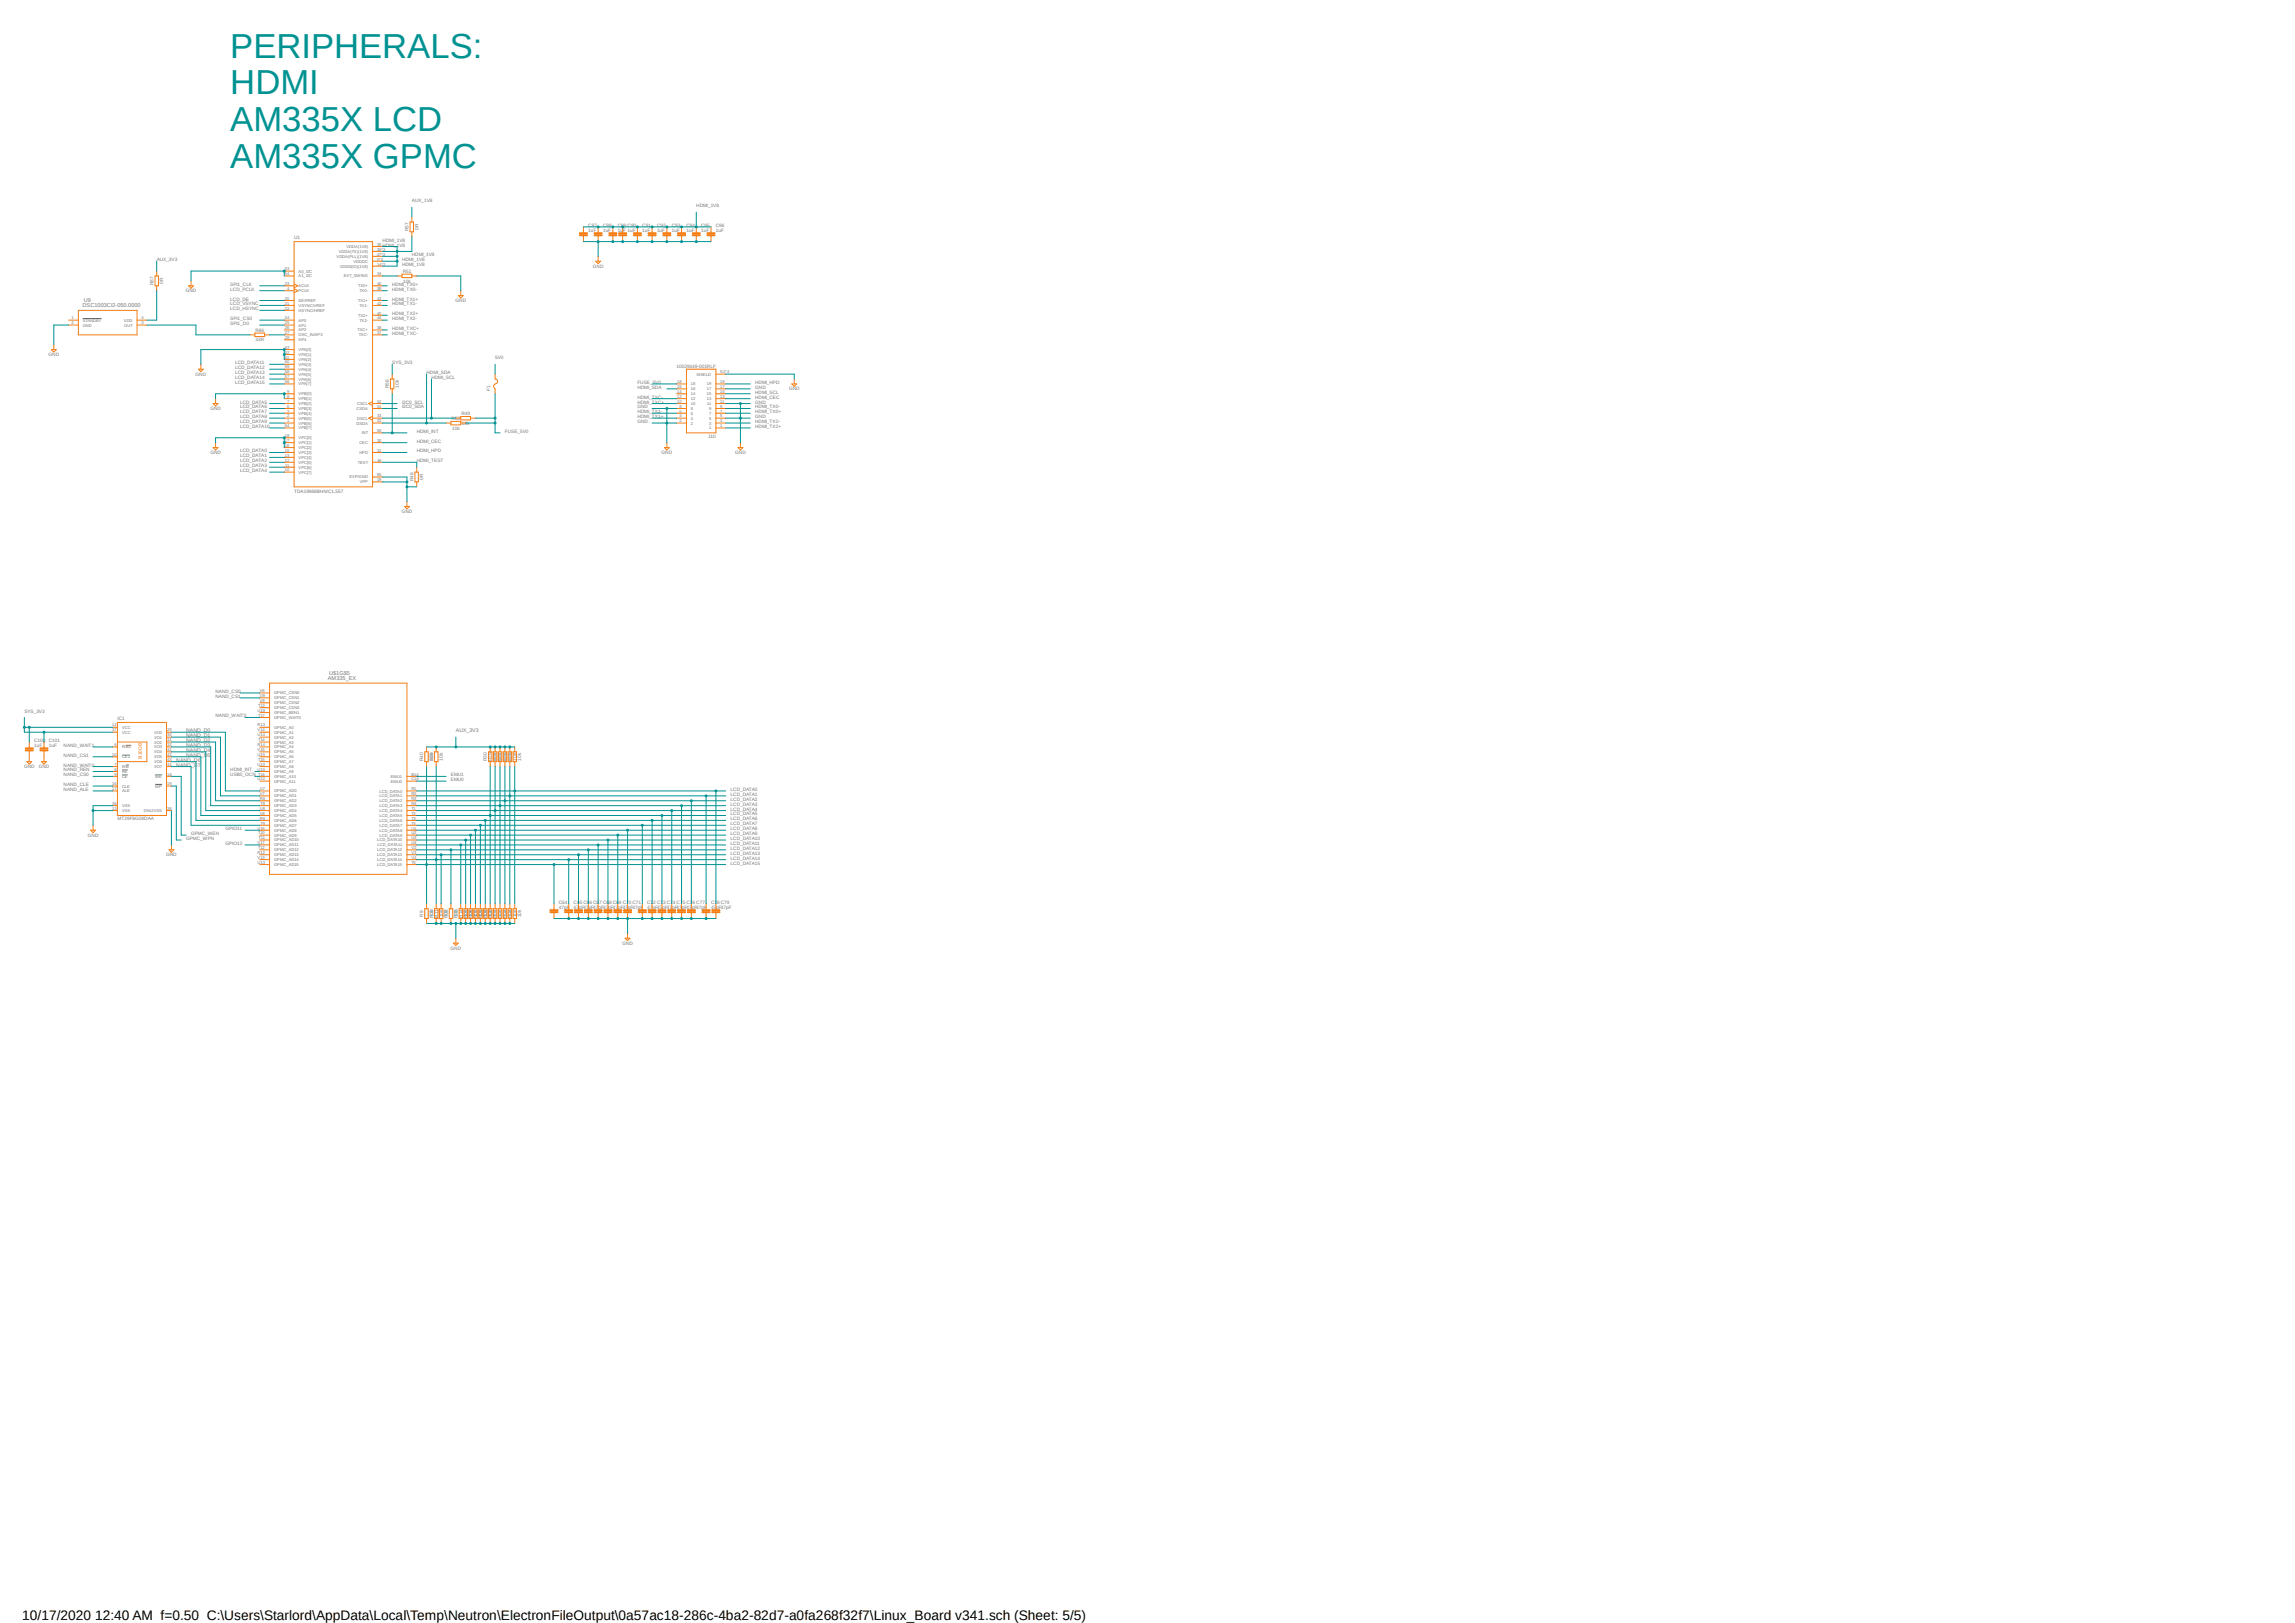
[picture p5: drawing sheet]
<svg xmlns="http://www.w3.org/2000/svg" width="594mm" height="420mm" viewBox="0 0 594 420" stroke-linecap="round" stroke-linejoin="round" font-family="sans-serif">
<defs><g id="words">
<g font-size="9" fill="#009292">
<text x="59.6" y="14.9">PERIPHERALS:</text>
<text x="59.6" y="24.4">HDMI</text>
<text x="59.6" y="34">AM335X LCD</text>
<text x="59.6" y="43.5">AM335X GPMC</text>
</g>
<text font-size="3.6" x="5.8" y="419.3">10/17/2020 12:40 AM f=0.50 C:\Users\Starlord\AppData\Local\Temp\Neutron\ElectronFileOutput\0a57ac18-286c-4ba2-82d7-a0fa268f32f7\Linux_Board v341.sch (Sheet: 5/5)</text>
<g font-size="1.4" fill="#757575">
<text x="21.4" y="79.5">DSC1003CI2-050.0000</text>
<text x="21.7" y="78.3">U9</text>
<text x="84.9" y="176">AM335_EX</text>
<text x="85.2" y="174.8">U$1G$5</text>
<text x="48.2" y="189.5">NAND_D0</text>
<text x="48.2" y="190.8">NAND_D1</text>
<text x="118" y="189.5">AUX_3V3</text>
<text x="45.6" y="197.1">NAND_D6</text>
<text x="48.2" y="192">NAND_D2</text>
<text x="48.2" y="193.3">NAND_D3</text>
<text x="48.2" y="194.6">NAND_D4</text>
<text x="48.2" y="195.8">NAND_D5</text>
<text x="45.6" y="198.4">NAND_D7</text>
</g>
<g font-size="1.2" fill="#757575">
<text x="106.6" y="52.4">AUX_1V8</text>
<text x="180.2" y="53.6">HDMI_1V8</text>
<text x="105.7" y="59.8" transform="rotate(-90 105.7 59.8)">R57</text>
<text x="108.3" y="59.5" transform="rotate(-90 108.3 59.5)">0R</text>
<text x="152.3" y="60">1uF</text>
<text x="152.3" y="58.7">C87</text>
<text x="156.1" y="60">1uF</text>
<text x="156.1" y="58.7">C88</text>
<text x="159.9" y="60">1uF 1uF</text>
<text x="159.9" y="58.7">C89 C90</text>
<text x="166.2" y="60">1uF</text>
<text x="166.2" y="58.7">C91</text>
<text x="170.1" y="60">1uF</text>
<text x="170.1" y="58.7">C92</text>
<text x="173.9" y="60">1uF</text>
<text x="173.9" y="58.7">C93</text>
<text x="177.7" y="60">1uF</text>
<text x="177.7" y="58.7">C94</text>
<text x="181.5" y="60">1uF</text>
<text x="181.5" y="58.7">C95</text>
<text x="185.3" y="60">1uF</text>
<text x="185.3" y="58.7">C96</text>
<text x="76.1" y="61.9">U1</text>
<text x="99" y="62.5">HDMI_1V8</text>
<text x="99" y="63.8">HDMI_1V8</text>
<text x="40.6" y="67.6">AUX_3V3</text>
<text x="104.1" y="68.9">HDMI_1V8</text>
<text x="104.1" y="67.6">HDMI_1V8</text>
<text x="104.2" y="70.6">R51</text>
<text x="106.6" y="66.3">HDMI_1V8</text>
<text x="153.5" y="69.3">GND</text>
<text x="39.7" y="73.8" transform="rotate(-90 39.7 73.8)">R87</text>
<text x="42.2" y="73.4" transform="rotate(-90 42.2 73.4)">0R</text>
<text x="48.1" y="75.6">GND</text>
<text x="59.6" y="77.8">LCD_DE</text>
<text x="59.6" y="75.2">LCD_PCLK</text>
<text x="59.6" y="74">SPI1_CLK</text>
<text x="101.5" y="74">HDMI_TX0+</text>
<text x="101.5" y="75.2">HDMI_TX0-</text>
<text x="101.5" y="77.8">HDMI_TX1+</text>
<text x="104.4" y="73.1">10k</text>
<text x="59.6" y="79">LCD_VSYNC</text>
<text x="59.6" y="80.3">LCD_HSYNC</text>
<text x="59.6" y="82.8">SPI1_CS0</text>
<text x="101.5" y="81.6">HDMI_TX2+</text>
<text x="101.5" y="82.8">HDMI_TX2-</text>
<text x="101.5" y="79">HDMI_TX1-</text>
<text x="117.9" y="78.2">GND</text>
<text x="59.6" y="84.1">SPI1_D0</text>
<text x="66.1" y="85.8">R86</text>
<text x="66.1" y="88.3">33R</text>
<text x="101.5" y="86.7">HDMI_TXC-</text>
<text x="101.5" y="85.4">HDMI_TXC+</text>
<text x="12.6" y="92.2">GND</text>
<text x="60.9" y="94.3">LCD_DATA11</text>
<text x="60.9" y="95.5">LCD_DATA12</text>
<text x="101.5" y="94.3">SYS_3V3</text>
<text x="128.1" y="93">5V0</text>
<text x="175.1" y="95.2">10029449-001RLF</text>
<text x="50.6" y="97.2">GND</text>
<text x="60.9" y="96.8">LCD_DATA13</text>
<text x="60.9" y="98.1">LCD_DATA14</text>
<text x="60.9" y="99.4">LCD_DATA15</text>
<text x="100.7" y="100.5" transform="rotate(-90 100.7 100.5)">R56</text>
<text x="103.2" y="100.3" transform="rotate(-90 103.2 100.3)">10k</text>
<text x="110.4" y="96.8">HDMI_SDA</text>
<text x="111.7" y="98.1">HDMI_SCL</text>
<text x="126.9" y="101.3" transform="rotate(-90 126.9 101.3)">F1</text>
<text x="165" y="99.4">FUSE_5V0</text>
<text x="165" y="100.6">HDMI_SDA</text>
<text x="195.5" y="100.6">GND</text>
<text x="195.5" y="99.4">HDMI_HPD</text>
<text x="195.5" y="101.9">HDMI_SCL</text>
<text x="204.2" y="101">GND</text>
<text x="54.4" y="106.1">GND</text>
<text x="62.1" y="104.4">LCD_DATA5</text>
<text x="62.1" y="105.7">LCD_DATA6</text>
<text x="62.1" y="107">LCD_DATA7</text>
<text x="104.1" y="104.4">I2C0_SCL</text>
<text x="104.1" y="105.7">I2C0_SDA</text>
<text x="119.4" y="107.4">R49</text>
<text x="165" y="105.7">GND</text>
<text x="165" y="103.2">HDMI_TXC-</text>
<text x="165" y="104.4">HDMI_TXC+</text>
<text x="165" y="107">HDMI_TX1-</text>
<text x="195.5" y="104.4">GND</text>
<text x="195.5" y="103.2">HDMI_CEC</text>
<text x="195.5" y="107">HDMI_TX0+</text>
<text x="195.5" y="105.7">HDMI_TX0-</text>
<text x="62.1" y="108.2">LCD_DATA8</text>
<text x="62.1" y="109.5">LCD_DATA9</text>
<text x="62.1" y="110.7">LCD_DATA10</text>
<text x="107.9" y="112">HDMI_INT</text>
<text x="116.9" y="108.7">R50</text>
<text x="117" y="111.2">10k</text>
<text x="119.5" y="109.9">10k</text>
<text x="130.7" y="112">FUSE_5V0</text>
<text x="165" y="109.5">GND</text>
<text x="165" y="108.2">HDMI_TX1+</text>
<text x="183.3" y="113.3">J10</text>
<text x="195.5" y="108.2">GND</text>
<text x="195.5" y="110.7">HDMI_TX2+</text>
<text x="195.5" y="109.5">HDMI_TX2-</text>
<text x="54.4" y="117.5">GND</text>
<text x="62.1" y="117.1">LCD_DATA0</text>
<text x="62.1" y="118.4">LCD_DATA1</text>
<text x="62.1" y="119.6">LCD_DATA2</text>
<text x="107.9" y="117.1">HDMI_HPD</text>
<text x="107.9" y="114.6">HDMI_CEC</text>
<text x="107.9" y="119.6">HDMI_TEST</text>
<text x="171.2" y="117.5">GND</text>
<text x="190.3" y="117.5">GND</text>
<text x="62.1" y="120.9">LCD_DATA3</text>
<text x="62.1" y="122.2">LCD_DATA4</text>
<text x="107" y="124.5" transform="rotate(-90 107 124.5)">R48</text>
<text x="109.6" y="124.2" transform="rotate(-90 109.6 124.2)">0R</text>
<text x="76.1" y="127.5">TDA19988BHN/C1,557</text>
<text x="104" y="132.8">GND</text>
<text x="55.8" y="179.3">NAND_CS0</text>
<text x="6.3" y="184.4">SYS_3V3</text>
<text x="55.8" y="185.7">NAND_WAIT0</text>
<text x="55.8" y="180.6">NAND_CS1</text>
<text x="30.4" y="186.3">IC1</text>
<text x="8.8" y="193.3">1uF</text>
<text x="8.8" y="192">C100</text>
<text x="12.7" y="193.3">1uF</text>
<text x="12.7" y="192">C101</text>
<text x="16.5" y="195.8">NAND_CS1</text>
<text x="16.5" y="193.3">NAND_WAIT1</text>
<text x="109.6" y="196.9" transform="rotate(-90 109.6 196.9)">R40</text>
<text x="112.1" y="196.9" transform="rotate(-90 112.1 196.9)">R39</text>
<text x="112.1" y="196.8" transform="rotate(-90 112.1 196.8)">10k</text>
<text x="114.6" y="196.8" transform="rotate(-90 114.6 196.8)">10k</text>
<text x="126" y="196.9" transform="rotate(-90 126 196.9)">R30</text>
<text x="127.3" y="196.9" transform="rotate(-90 127.3 196.9)">R29</text>
<text x="128.6" y="196.9" transform="rotate(-90 128.6 196.9)">R28</text>
<text x="128.6" y="196.8" transform="rotate(-90 128.6 196.8)">10k</text>
<text x="129.8" y="196.9" transform="rotate(-90 129.8 196.9)">R27</text>
<text x="129.8" y="196.8" transform="rotate(-90 129.8 196.8)">10k</text>
<text x="131.1" y="196.9" transform="rotate(-90 131.1 196.9)">R26</text>
<text x="131.1" y="196.8" transform="rotate(-90 131.1 196.8)">10k</text>
<text x="132.4" y="196.9" transform="rotate(-90 132.4 196.9)">R25</text>
<text x="132.4" y="196.8" transform="rotate(-90 132.4 196.8)">10k</text>
<text x="133.6" y="196.8" transform="rotate(-90 133.6 196.8)">10k</text>
<text x="134.9" y="196.8" transform="rotate(-90 134.9 196.8)">10k</text>
<text x="6.2" y="198.8">GND</text>
<text x="10" y="198.8">GND</text>
<text x="16.5" y="198.4">NAND_WAIT0</text>
<text x="16.5" y="199.6">NAND_REN</text>
<text x="16.5" y="200.9">NAND_CS0</text>
<text x="16.5" y="203.5">NAND_CLE</text>
<text x="59.6" y="199.6">HDMI_INT</text>
<text x="59.6" y="200.9">USB0_OCN</text>
<text x="116.7" y="202.2">EMU0</text>
<text x="116.7" y="200.9">EMU1</text>
<text x="16.5" y="204.7">NAND_ALE</text>
<text x="189.1" y="204.7">LCD_DATA0</text>
<text x="189.1" y="206">LCD_DATA1</text>
<text x="189.1" y="207.2">LCD_DATA2</text>
<text x="189.1" y="208.5">LCD_DATA3</text>
<text x="189.1" y="209.8">LCD_DATA4</text>
<text x="30.4" y="212.3">MT29F8G08DAA</text>
<text x="58.3" y="214.8">GPIO11</text>
<text x="189.1" y="211">LCD_DATA5</text>
<text x="189.1" y="212.3">LCD_DATA6</text>
<text x="189.1" y="213.6">LCD_DATA7</text>
<text x="189.1" y="214.8">LCD_DATA8</text>
<text x="22.7" y="216.5">GND</text>
<text x="43" y="221.6">GND</text>
<text x="48.2" y="217.4">GPMC_WPN</text>
<text x="49.4" y="216.1">GPMC_WEN</text>
<text x="58.3" y="218.7">GPIO12</text>
<text x="189.1" y="216.1">LCD_DATA9</text>
<text x="189.1" y="217.4">LCD_DATA10</text>
<text x="189.1" y="218.7">LCD_DATA11</text>
<text x="189.1" y="219.9">LCD_DATA12</text>
<text x="189.1" y="221.2">LCD_DATA13</text>
<text x="189.1" y="222.5">LCD_DATA14</text>
<text x="189.1" y="223.7">LCD_DATA15</text>
<text x="144.7" y="233.9">C64</text>
<text x="148.5" y="233.9">C65 C66 C67 C68 C69 C70 C71</text>
<text x="167.5" y="233.9">C72 C73 C74 C75 C76 C77</text>
<text x="184" y="233.9">C78 C79</text>
<text x="109.6" y="237.2" transform="rotate(-90 109.6 237.2)">R9</text>
<text x="112.1" y="237.5" transform="rotate(-90 112.1 237.5)">R10</text>
<text x="112.1" y="237.4" transform="rotate(-90 112.1 237.4)">10k</text>
<text x="113.4" y="237.5" transform="rotate(-90 113.4 237.5)">R11</text>
<text x="114.6" y="237.4" transform="rotate(-90 114.6 237.4)">10k</text>
<text x="115.9" y="237.5" transform="rotate(-90 115.9 237.5)">R12</text>
<text x="115.9" y="237.4" transform="rotate(-90 115.9 237.4)">10k</text>
<text x="118.4" y="237.5" transform="rotate(-90 118.4 237.5)">R13</text>
<text x="118.4" y="237.4" transform="rotate(-90 118.4 237.4)">10k</text>
<text x="119.7" y="237.5" transform="rotate(-90 119.7 237.5)">R14</text>
<text x="120.9" y="237.5" transform="rotate(-90 120.9 237.5)">R15</text>
<text x="120.9" y="237.4" transform="rotate(-90 120.9 237.4)">10k</text>
<text x="122.2" y="237.5" transform="rotate(-90 122.2 237.5)">R16</text>
<text x="122.2" y="237.4" transform="rotate(-90 122.2 237.4)">10k</text>
<text x="123.5" y="237.5" transform="rotate(-90 123.5 237.5)">R17</text>
<text x="123.5" y="237.4" transform="rotate(-90 123.5 237.4)">10k</text>
<text x="124.8" y="237.5" transform="rotate(-90 124.8 237.5)">R18</text>
<text x="124.8" y="237.4" transform="rotate(-90 124.8 237.4)">10k</text>
<text x="126" y="237.5" transform="rotate(-90 126 237.5)">R19</text>
<text x="126" y="237.4" transform="rotate(-90 126 237.4)">10k</text>
<text x="127.3" y="237.5" transform="rotate(-90 127.3 237.5)">R20</text>
<text x="127.3" y="237.4" transform="rotate(-90 127.3 237.4)">10k</text>
<text x="128.6" y="237.5" transform="rotate(-90 128.6 237.5)">R21</text>
<text x="128.6" y="237.4" transform="rotate(-90 128.6 237.4)">10k</text>
<text x="129.8" y="237.5" transform="rotate(-90 129.8 237.5)">R22</text>
<text x="129.8" y="237.4" transform="rotate(-90 129.8 237.4)">10k</text>
<text x="131.1" y="237.5" transform="rotate(-90 131.1 237.5)">R23</text>
<text x="131.1" y="237.4" transform="rotate(-90 131.1 237.4)">10k</text>
<text x="132.4" y="237.5" transform="rotate(-90 132.4 237.5)">R24</text>
<text x="132.4" y="237.4" transform="rotate(-90 132.4 237.4)">10k</text>
<text x="133.6" y="237.4" transform="rotate(-90 133.6 237.4)">10k</text>
<text x="134.9" y="237.4" transform="rotate(-90 134.9 237.4)">10k</text>
<text x="144.7" y="235.2">47pF</text>
<text x="148.5" y="235.2">47pF47pF47pF47pF47pF47pF47pF</text>
<text x="167.5" y="235.2">47pF47pF47pF47pF47pF47pF</text>
<text x="184" y="235.2">47pF47pF</text>
<text x="116.6" y="245.7">GND</text>
<text x="161.1" y="244.5">GND</text>
</g>
<text font-size="1.2" fill="#f57c10" x="36.7" y="196.5" transform="rotate(-90 36.7 196.5)">8/16GB</text>
<g font-size="1.1" fill="#757575">
<text x="87.7" y="65.4">VDDA(TX)(1V8)</text>
<text x="89.7" y="64.2">VDDA(1V8)</text>
<text x="97.6" y="63.6">35</text>
<text x="97.6" y="64.9">36*3</text>
<text x="73.7" y="70">53</text>
<text x="73.7" y="71.2">54</text>
<text x="77.3" y="70.5">A0_I2C</text>
<text x="77.3" y="71.8">A1_I2C</text>
<text x="87.1" y="66.7">VDDA(PLL)(1V8)</text>
<text x="87.9" y="69.3">VDDD(IO)(1V8)</text>
<text x="89" y="71.8">EXT_SWING</text>
<text x="91.5" y="68">VDDDC</text>
<text x="97.6" y="67.4">5*2</text>
<text x="97.6" y="68.7">14*2</text>
<text x="97.6" y="71.2">34</text>
<text x="97.6" y="66.2">47*2</text>
<text x="73.7" y="77.6">20</text>
<text x="73.7" y="73.8">23</text>
<text x="74.3" y="75.1">4</text>
<text x="77.3" y="75.6">PCLK</text>
<text x="77.3" y="74.3">ACLK</text>
<text x="92.7" y="74.3">TX0+</text>
<text x="93" y="75.6">TX0-</text>
<text x="97.6" y="75.1">39</text>
<text x="97.6" y="73.8">40</text>
<text x="97.6" y="77.6">43</text>
<text x="18.5" y="82.7">1</text>
<text x="18.5" y="83.9">2</text>
<text x="21.4" y="83.2">STANDBY</text>
<text x="32.1" y="83.2">VDD</text>
<text x="36.7" y="83.9">3</text>
<text x="36.7" y="82.7">4</text>
<text x="73.7" y="78.9">21</text>
<text x="73.7" y="80.1">22</text>
<text x="73.7" y="82.7">24</text>
<text x="73.7" y="83.9">25</text>
<text x="77.3" y="78.1">DE/FREF</text>
<text x="77.3" y="79.4">VSYNC/VREF</text>
<text x="77.3" y="80.7">HSYNC/HREF</text>
<text x="77.3" y="83.2">AP0</text>
<text x="92.7" y="78.1">TX1+</text>
<text x="92.7" y="82">TX2+</text>
<text x="93" y="79.4">TX1-</text>
<text x="93" y="83.2">TX2-</text>
<text x="97.6" y="78.9">42</text>
<text x="97.6" y="82.7">44</text>
<text x="97.6" y="81.4">45</text>
<text x="21.4" y="84.5">GND</text>
<text x="32.2" y="84.5">OUT</text>
<text x="73.7" y="85.2">26</text>
<text x="73.7" y="86.5">27</text>
<text x="73.7" y="87.8">28</text>
<text x="77.3" y="84.5">AP1</text>
<text x="77.3" y="85.8">AP2</text>
<text x="77.3" y="87">OSC_IN/AP3</text>
<text x="77.3" y="88.3">AP4</text>
<text x="92.5" y="85.8">TXC+</text>
<text x="92.8" y="87">TXC-</text>
<text x="97.6" y="86.5">37</text>
<text x="97.6" y="85.2">38</text>
<text x="73.7" y="95.3">59</text>
<text x="73.7" y="94.1">60</text>
<text x="73.7" y="92.8">61</text>
<text x="73.7" y="91.5">62</text>
<text x="73.7" y="90.3">63</text>
<text x="77.3" y="95.9">VPA[4]</text>
<text x="77.3" y="94.7">VPA[3]</text>
<text x="77.3" y="93.4">VPA[2]</text>
<text x="77.3" y="92.1">VPA[1]</text>
<text x="77.3" y="90.8">VPA[0]</text>
<text x="73.7" y="99.1">56</text>
<text x="73.7" y="97.9">57</text>
<text x="73.7" y="96.6">58</text>
<text x="74.3" y="101.7">9</text>
<text x="77.3" y="99.7">VPA[7]</text>
<text x="77.3" y="98.5">VPA[6]</text>
<text x="77.3" y="97.2">VPA[5]</text>
<text x="175.3" y="101.7">14</text>
<text x="175.3" y="100.4">16</text>
<text x="175.3" y="99.1">18</text>
<text x="178.8" y="101">16</text>
<text x="178.8" y="99.7">18</text>
<text x="180.3" y="97.2">SHIELD</text>
<text x="182.9" y="101">17</text>
<text x="182.9" y="99.7">19</text>
<text x="186.4" y="101.7">15</text>
<text x="186.4" y="100.4">17</text>
<text x="186.4" y="99.1">19</text>
<text x="186.4" y="96.6">S1*4</text>
<text x="74.3" y="106.8">3</text>
<text x="74.3" y="105.5">6</text>
<text x="74.3" y="104.2">7</text>
<text x="74.3" y="103">8</text>
<text x="77.3" y="107.4">VPB[4]</text>
<text x="77.3" y="106.1">VPB[3]</text>
<text x="77.3" y="104.8">VPB[2]</text>
<text x="77.3" y="103.5">VPB[1]</text>
<text x="77.3" y="102.3">VPB[0]</text>
<text x="92.3" y="106.1">CSDA</text>
<text x="92.4" y="104.8">CSCL</text>
<text x="97.6" y="105.5">51</text>
<text x="97.6" y="104.2">52</text>
<text x="175.3" y="104.2">10</text>
<text x="175.3" y="103">12</text>
<text x="175.9" y="106.8">6</text>
<text x="175.9" y="105.5">8</text>
<text x="178.8" y="107.4">6</text>
<text x="178.8" y="106.1">8</text>
<text x="178.8" y="104.8">10</text>
<text x="178.8" y="103.5">12</text>
<text x="178.8" y="102.3">14</text>
<text x="182.9" y="103.5">13</text>
<text x="182.9" y="102.3">15</text>
<text x="183" y="104.8">11</text>
<text x="183.5" y="107.4">7</text>
<text x="183.5" y="106.1">9</text>
<text x="186.4" y="106.8">7</text>
<text x="186.4" y="105.5">9</text>
<text x="186.4" y="104.2">11</text>
<text x="186.4" y="103">13</text>
<text x="73.7" y="113.1">18</text>
<text x="73.7" y="110.6">64</text>
<text x="74.3" y="109.3">1</text>
<text x="74.3" y="108">2</text>
<text x="77.3" y="109.9">VPB[6]</text>
<text x="77.3" y="108.6">VPB[5]</text>
<text x="77.3" y="113.7">VPC[0]</text>
<text x="77.3" y="111.1">VPB[7]</text>
<text x="92.3" y="109.9">DSDA</text>
<text x="92.4" y="108.6">DSCL</text>
<text x="93.6" y="112.4">INT</text>
<text x="97.6" y="109.3">32</text>
<text x="97.6" y="108">33</text>
<text x="97.6" y="111.8">50</text>
<text x="175.9" y="109.3">2</text>
<text x="175.9" y="108">4</text>
<text x="178.8" y="109.9">2</text>
<text x="178.8" y="108.6">4</text>
<text x="183.5" y="111.1">1</text>
<text x="183.5" y="109.9">3</text>
<text x="183.5" y="108.6">5</text>
<text x="186.4" y="110.6">1</text>
<text x="186.4" y="109.3">3</text>
<text x="186.4" y="108">5</text>
<text x="73.7" y="119.5">12</text>
<text x="73.7" y="118.2">13</text>
<text x="73.7" y="116.9">15</text>
<text x="73.7" y="115.7">16</text>
<text x="73.7" y="114.4">17</text>
<text x="77.3" y="118.7">VPC[4]</text>
<text x="77.3" y="117.5">VPC[3]</text>
<text x="77.3" y="116.2">VPC[2]</text>
<text x="77.3" y="114.9">VPC[1]</text>
<text x="93" y="114.9">CEC</text>
<text x="93" y="117.5">HPD</text>
<text x="97.6" y="114.4">30</text>
<text x="97.6" y="116.9">31</text>
<text x="97.6" y="119.5">49</text>
<text x="73.7" y="122">10</text>
<text x="73.8" y="120.7">11</text>
<text x="77.3" y="122.6">VPC[7]</text>
<text x="77.3" y="121.3">VPC[6]</text>
<text x="77.3" y="120">VPC[5]</text>
<text x="90.5" y="123.8">EXP/GND</text>
<text x="92.6" y="120">TEST</text>
<text x="93.1" y="125.1">VPP</text>
<text x="97.6" y="124.5">19</text>
<text x="97.6" y="123.3">65</text>
<text x="67.3" y="179.2">V6</text>
<text x="71" y="179.7">GPMC_CSN0</text>
<text x="66.6" y="184.2">U18</text>
<text x="66.8" y="183">T13</text>
<text x="66.8" y="185.5">T17</text>
<text x="67.2" y="180.4">U9</text>
<text x="67.3" y="181.7">V9</text>
<text x="71" y="181">GPMC_CSN1</text>
<text x="71" y="182.2">GPMC_CSN2</text>
<text x="71" y="183.5">GPMC_CSN3</text>
<text x="71" y="184.8">GPMC_BEN1</text>
<text x="29" y="188">12</text>
<text x="29" y="189.3">37</text>
<text x="31.6" y="188.6">VCC</text>
<text x="31.6" y="189.9">VCC</text>
<text x="40" y="189.9">I/O0</text>
<text x="40" y="191.1">I/O1</text>
<text x="43.3" y="189.3">29</text>
<text x="43.3" y="190.5">30</text>
<text x="43.3" y="191.8">31</text>
<text x="66.6" y="188">R13</text>
<text x="66.6" y="190.5">U14</text>
<text x="66.7" y="189.3">V14</text>
<text x="66.8" y="191.8">T14</text>
<text x="71" y="186.1">GPMC_WAIT0</text>
<text x="71" y="188.6">GPMC_A0</text>
<text x="71" y="189.9">GPMC_A1</text>
<text x="71" y="191.1">GPMC_A2</text>
<text x="29" y="195.6">10</text>
<text x="29.6" y="193.1">6</text>
<text x="31.6" y="193.7">R/B2</text>
<text x="31.6" y="196.2">CE2</text>
<text x="40" y="192.4">I/O2</text>
<text x="40" y="193.7">I/O3</text>
<text x="40" y="194.9">I/O4</text>
<text x="40" y="196.2">I/O5</text>
<text x="40" y="197.5">I/O6</text>
<text x="43.3" y="193.1">32</text>
<text x="43.3" y="194.4">41</text>
<text x="43.3" y="195.6">42</text>
<text x="43.3" y="196.9">43</text>
<text x="66.6" y="193.1">R14</text>
<text x="66.6" y="195.6">U15</text>
<text x="66.7" y="194.4">V15</text>
<text x="66.8" y="196.9">T15</text>
<text x="71" y="192.4">GPMC_A3</text>
<text x="71" y="193.7">GPMC_A4</text>
<text x="71" y="194.9">GPMC_A5</text>
<text x="71" y="196.2">GPMC_A6</text>
<text x="71" y="197.5">GPMC_A7</text>
<text x="29" y="203.2">16</text>
<text x="29.6" y="198.2">7</text>
<text x="29.6" y="199.4">8</text>
<text x="29.6" y="200.7">9</text>
<text x="31.6" y="198.8">R/B</text>
<text x="31.6" y="200">RE</text>
<text x="31.6" y="201.3">CE</text>
<text x="31.6" y="203.8">CLE</text>
<text x="40" y="198.8">I/O7</text>
<text x="40.1" y="201.3">WE</text>
<text x="40.1" y="203.8">WP</text>
<text x="43.3" y="200.7">18</text>
<text x="43.3" y="203.2">19</text>
<text x="43.3" y="198.2">44</text>
<text x="66.6" y="198.2">U10</text>
<text x="66.6" y="199.4">U16</text>
<text x="66.6" y="202">U12</text>
<text x="66.8" y="200.7">T16</text>
<text x="71" y="198.8">GPMC_A8</text>
<text x="71" y="200">GPMC_A9</text>
<text x="71" y="201.3">GPMC_A10</text>
<text x="71" y="202.6">GPMC_A11</text>
<text x="101.2" y="201.3">EMU1</text>
<text x="101.2" y="202.6">EMU0</text>
<text x="106.5" y="200.7">B14</text>
<text x="106.5" y="202">C14</text>
<text x="29" y="209.6">13</text>
<text x="29" y="204.5">17</text>
<text x="29" y="208.3">36</text>
<text x="31.6" y="205.1">ALE</text>
<text x="31.6" y="208.9">VSS</text>
<text x="43.3" y="209.6">38</text>
<text x="67.2" y="204.5">U7</text>
<text x="67.2" y="207.1">R8</text>
<text x="67.2" y="209.6">U8</text>
<text x="67.3" y="205.8">V7</text>
<text x="67.4" y="208.3">T8</text>
<text x="71" y="205.1">GPMC_AD0</text>
<text x="71" y="206.3">GPMC_AD1</text>
<text x="71" y="207.6">GPMC_AD2</text>
<text x="71" y="208.9">GPMC_AD3</text>
<text x="98.2" y="205.1">LCD_DATA0</text>
<text x="98.2" y="206.3">LCD_DATA1</text>
<text x="98.2" y="207.6">LCD_DATA2</text>
<text x="98.2" y="208.9">LCD_DATA3</text>
<text x="106.5" y="204.5">R1</text>
<text x="106.5" y="205.8">R2</text>
<text x="106.5" y="207.1">R3</text>
<text x="106.5" y="208.3">R4</text>
<text x="106.5" y="209.6">T1</text>
<text x="31.6" y="210.1">VSS</text>
<text x="37.2" y="210.1">DNU/VSS</text>
<text x="66.7" y="214.7">V16</text>
<text x="66.8" y="215.9">T10</text>
<text x="67.2" y="212.1">R9</text>
<text x="67.3" y="210.9">V8</text>
<text x="67.4" y="213.4">T9</text>
<text x="71" y="210.1">GPMC_AD4</text>
<text x="71" y="211.4">GPMC_AD5</text>
<text x="71" y="212.7">GPMC_AD6</text>
<text x="71" y="214">GPMC_AD7</text>
<text x="71" y="215.2">GPMC_AD8</text>
<text x="98.2" y="210.1">LCD_DATA4</text>
<text x="98.2" y="211.4">LCD_DATA5</text>
<text x="98.2" y="212.7">LCD_DATA6</text>
<text x="98.2" y="214">LCD_DATA7</text>
<text x="98.2" y="215.2">LCD_DATA8</text>
<text x="106.5" y="210.9">T2</text>
<text x="106.5" y="212.1">T3</text>
<text x="106.5" y="213.4">T4</text>
<text x="106.5" y="214.7">U1</text>
<text x="106.5" y="215.9">U2</text>
<text x="66.6" y="221">R12</text>
<text x="66.7" y="218.5">V17</text>
<text x="66.8" y="219.8">T12</text>
<text x="66.9" y="217.2">T11</text>
<text x="71" y="216.5">GPMC_AD9</text>
<text x="71" y="217.8">GPMC_AD10</text>
<text x="71" y="219">GPMC_AD11</text>
<text x="71" y="220.3">GPMC_AD12</text>
<text x="71" y="221.6">GPMC_AD13</text>
<text x="97.6" y="217.8">LCD_DATA10</text>
<text x="97.6" y="220.3">LCD_DATA12</text>
<text x="97.6" y="221.6">LCD_DATA13</text>
<text x="97.7" y="219">LCD_DATA11</text>
<text x="98.2" y="216.5">LCD_DATA9</text>
<text x="106.5" y="217.2">U3</text>
<text x="106.5" y="218.5">U4</text>
<text x="106.5" y="219.8">V2</text>
<text x="106.5" y="221">V3</text>
<text x="66.6" y="223.6">U13</text>
<text x="66.7" y="222.3">V13</text>
<text x="71" y="222.8">GPMC_AD14</text>
<text x="71" y="224.1">GPMC_AD15</text>
<text x="97.6" y="222.8">LCD_DATA14</text>
<text x="97.6" y="224.1">LCD_DATA15</text>
<text x="106.5" y="222.3">V4</text>
<text x="106.5" y="223.6">T5</text>
</g>
</g></defs>
<path d="M5.8 5.8l201.5 240.3M207.3 5.8l-201.5 240.3" fill="none" stroke="#fff" stroke-width=".26"/>
<path d="M21.4 82.4h4.9M31.6 199.2h1.5M31.6 195.4h2.1M32.6 192.9h1.4M32.6 198h.8M31.6 200.5h1.5M40.1 200.5h1.9M40.1 203h1.9" fill="none" stroke="#757575" stroke-width=".26"/>
<g fill="none" stroke="#f57c10" stroke-width=".26">
<path d="M106.1 57.4h.9v2.6h-.9zM106.6 56.2v1.2M106.6 60v1.3M151 58.7v1.5M154.8 58.7v1.5M158.6 58.7v1.5M161.2 58.7v1.5M165 58.7v1.5M168.8 58.7v1.5M172.6 58.7v1.5M176.4 58.7v1.5M180.2 58.7v1.5"/>
<path d="M184 58.7v1.5M40.1 71.4h.9v2.6h-.9zM40.6 70.1v1.3M40.6 74v1.2M48.8 74h1.3l-.7 .6zM49.4 72.7v1.3M73.6 75.2h2.5M73.6 77.8h2.5M73.6 79h2.5M73.6 74h2.5M73.6 71.4h2.5M73.6 70.1h2.5"/>
<path d="M76.1 62.5h20.3v63.5h-20.3zM76.1 74.7l1 .5-1 .5M76.1 73.4l1 .6-1 .5M96.4 75.2h2.6M96.4 67.6h2.6M96.4 68.9h2.6M96.4 77.8h2.6M96.4 79h2.6M96.4 74h2.6M96.4 71.4h2.6M96.4 63.8h2.6M96.4 65.1h2.6"/>
<path d="M96.4 66.3h2.6M102.8 71.4h1.3M104.1 71h2.5v.8h-2.5zM106.6 71.4h1.3M118.6 76.5h1.3l-.6 .6zM119.3 75.2v1.3M150 60.7h2v.3h-2zM150 60.2h2v.3h-2zM150 60.9h2M150 60.4h2M151 61v1.5M153.8 60.7h2v.3h-2z"/>
<path d="M153.8 60.2h2v.3h-2zM153.8 60.9h2M153.8 60.4h2M154.2 67.6h1.2l-.6 .6zM154.8 61v1.5M154.8 66.3v1.3M157.6 60.7h2v.3h-2zM157.6 60.2h2v.3h-2zM157.6 60.9h2M157.6 60.4h2M158.6 61v1.5M160.1 60.7h2.1v.3h-2.1z"/>
<path d="M160.1 60.2h2.1v.3h-2.1zM160.1 60.9h2.1M160.1 60.4h2.1M161.2 61v1.5M164 60.7h2v.3h-2zM164 60.2h2v.3h-2zM164 60.9h2M164 60.4h2M165 61v1.5M167.8 60.7h2v.3h-2zM167.8 60.2h2v.3h-2zM167.8 60.9h2"/>
<path d="M167.8 60.4h2M168.8 61v1.5M171.6 60.9h2M171.6 60.4h2M171.6 60.7h2v.3h-2zM171.6 60.2h2v.3h-2zM172.6 61v1.5M175.4 60.7h2v.3h-2zM175.4 60.2h2v.3h-2zM175.4 60.9h2M175.4 60.4h2M176.4 61v1.5"/>
<path d="M179.2 60.7h2v.3h-2zM179.2 60.2h2v.3h-2zM179.2 60.9h2M179.2 60.4h2M180.2 61v1.5M183 60.7h2v.3h-2zM183 60.2h2v.3h-2zM183 60.9h2M183 60.4h2M184 61v1.5M13.3 90.5h1.3l-.7 .6zM13.9 89.2v1.3"/>
<path d="M17.7 82.8h2.6M17.7 84.1h2.6M20.3 80.3h15.2v6.4h-15.2zM35.5 82.8h2.5M35.5 84.1h2.5M51.4 95.5h1.2l-.6 .7zM52 94.3v1.2M64.7 86.7h1.3M66 86.2h2.5v.9h-2.5zM68.5 86.7h1.3M73.6 80.3h2.5M73.6 82.8h2.5"/>
<path d="M73.6 84.1h2.5M73.6 85.4h2.5M73.6 86.7h2.5M73.6 87.9h2.5M73.6 99.4h2.5M73.6 98.1h2.5M73.6 96.8h2.5M73.6 95.5h2.5M73.6 94.3h2.5M73.6 93h2.5M73.6 91.7h2.5M73.6 90.5h2.5"/>
<path d="M96.4 82.8h2.6M96.4 85.4h2.6M96.4 86.7h2.6M96.4 81.6h2.6M101 98.1h.9v2.5h-.9zM101.5 96.8v1.3M128.1 96.8v1.3a.64 .64 0 0 1 .7 .6 .64 .64 0 0 1-.7 .7 .7 .7 0 0 0-.4 .6 .7 .7 0 0 0 .4 .6v1.3M175.1 99.4h2.6M177.7 95.5h7.6v16.5h-7.6zM185.3 99.4h2.5M185.3 96.8h2.5M204.9 99.4h1.3l-.6 .6z"/>
<path d="M205.6 98.1v1.3M55.2 104.4h1.2l-.6 .7zM55.2 115.8h1.2l-.6 .7zM55.8 103.2v1.2M55.8 114.6v1.2M73.6 109.5h2.5M73.6 108.2h2.5M73.6 106.9h2.5M73.6 105.7h2.5M73.6 104.4h2.5M73.6 103.2h2.5M73.6 101.9h2.5"/>
<path d="M73.6 119.6h2.5M73.6 118.4h2.5M73.6 117.1h2.5M73.6 115.8h2.5M73.6 114.6h2.5M73.6 113.3h2.5M73.6 110.7h2.5M96.4 109.5h2.6M96.4 108.2h2.6M96.4 105.7h2.6M96.4 104.4h2.6M96.4 119.6h2.6"/>
<path d="M96.4 117.1h2.6M96.4 114.6h2.6M96.4 107.7l-1 .5 1 .5M96.4 112h2.6M96.4 103.9l-1 .5 1 .5M101.5 100.6v1.3M115.4 109.5h1.3M116.7 109.1h2.6v.8h-2.6zM118 108.2h1.3M119.3 109.5h1.2M119.3 107.8h2.5v.9h-2.5zM121.8 108.2h1.3"/>
<path d="M172 115.8h1.2l-.6 .7zM172.6 114.6v1.2M175.1 109.5h2.6M175.1 108.2h2.6M175.1 106.9h2.6M175.1 105.7h2.6M175.1 104.4h2.6M175.1 103.2h2.6M175.1 101.9h2.6M175.1 100.6h2.6M185.3 109.5h2.5M185.3 108.2h2.5"/>
<path d="M185.3 106.9h2.5M185.3 105.7h2.5M185.3 104.4h2.5M185.3 103.2h2.5M185.3 101.9h2.5M185.3 110.7h2.5M185.3 100.6h2.5M191 115.8h1.3l-.7 .7zM191.6 114.6v1.2M73.6 122.2h2.5M73.6 120.9h2.5M96.4 124.7h2.6"/>
<path d="M96.4 123.4h2.6M104.7 131.1h1.3l-.7 .6zM105.3 129.8v1.3M107.4 122.2h.9v2.5h-.9zM107.9 120.9v1.3M107.9 124.7v1.3M67.2 179.3h2.6M69.8 176.8h35.5v49.5h-35.5zM6.6 194.1h2v.2h-2zM6.6 193.5h2v.3h-2zM6.6 194.2h2M6.6 193.7h2"/>
<path d="M6.9 197.1h1.3l-.6 .6zM7.6 192v1.5M7.6 194.3v2.8M10.4 194.1h2v.2h-2zM10.4 193.5h2v.3h-2zM10.4 194.2h2M10.4 193.7h2M10.8 197.1h1.2l-.6 .6zM11.4 192v1.5M11.4 194.3v2.8M29.2 188.2h1.2M29.2 189.5h1.2"/>
<path d="M29.2 193.3h1.2M29.2 195.8h1.2M29.2 198.4h1.2M29.2 199.6h1.2M30.4 192h7.6v5.1h-7.6M30.4 186.9h12.7v24.1h-12.7zM43.1 189.5h1.3M43.1 190.8h1.3M43.1 192h1.3M43.1 193.3h1.3M43.1 194.6h1.3M43.1 195.8h1.3"/>
<path d="M43.1 197.1h1.3M43.1 198.4h1.3M67.2 180.6h2.6M67.2 181.9h2.6M67.2 183.1h2.6M67.2 184.4h2.6M67.2 185.7h2.6M67.2 188.2h2.6M67.2 189.5h2.6M67.2 190.8h2.6M67.2 192h2.6M67.2 193.3h2.6"/>
<path d="M67.2 194.6h2.6M67.2 195.8h2.6M67.2 197.1h2.6M67.2 198.4h2.6M67.2 199.6h2.6M109.9 194.6h.9v2.5h-.9zM110.4 193.3v1.3M110.4 197.1v1.3M112.5 194.6h.9v2.5h-.9zM112.9 193.3v1.3M112.9 197.1v1.3M126.4 194.6h.9v2.5h-.9z"/>
<path d="M126.9 193.3v1.3M126.9 197.1v1.3M127.7 194.6h.9v2.5h-.9zM128.1 193.3v1.3M128.1 197.1v1.3M129 194.6h.9v2.5h-.9zM129.4 193.3v1.3M129.4 197.1v1.3M130.3 194.6h.8v2.5h-.8zM130.7 193.3v1.3M130.7 197.1v1.3M131.5 194.6h.9v2.5h-.9z"/>
<path d="M132 193.3v1.3M132 197.1v1.3M132.8 194.6h.9v2.5h-.9zM133.2 193.3v1.3M133.2 197.1v1.3M23.5 214.8h1.2l-.6 .7zM24.1 213.6v1.2M29.2 200.9h1.2M29.2 204.7h1.2M29.2 208.5h1.2M29.2 209.8h1.2M29.2 203.4h1.2"/>
<path d="M43.1 200.9h1.3M43.1 209.8h1.3M43.1 203.4h1.3M43.7 219.9h1.3l-.6 .7zM44.4 218.7v1.2M67.2 200.9h2.6M67.2 202.1h2.6M67.2 204.7h2.6M67.2 206h2.6M67.2 207.2h2.6M67.2 208.5h2.6M67.2 209.8h2.6"/>
<path d="M67.2 211h2.6M67.2 212.3h2.6M67.2 213.6h2.6M67.2 214.8h2.6M67.2 216.1h2.6M67.2 217.4h2.6M67.2 218.7h2.6M67.2 219.9h2.6M105.3 200.9h2.6M105.3 202.1h2.6M105.3 204.7h2.6M105.3 206h2.6"/>
<path d="M105.3 207.2h2.6M105.3 208.5h2.6M105.3 209.8h2.6M105.3 211h2.6M105.3 212.3h2.6M105.3 213.6h2.6M105.3 214.8h2.6M105.3 216.1h2.6M105.3 217.4h2.6M105.3 218.7h2.6M105.3 219.9h2.6M67.2 221.2h2.6"/>
<path d="M67.2 222.5h2.6M67.2 223.7h2.6M105.3 221.2h2.6M105.3 222.5h2.6M105.3 223.7h2.6M109.9 235.2h.9v2.5h-.9zM110.4 233.9v1.3M110.4 237.7v1.3M112.5 235.2h.9v2.5h-.9zM112.9 233.9v1.3M112.9 237.7v1.3M113.7 235.2h.9v2.5h-.9z"/>
<path d="M114.2 233.9v1.3M114.2 237.7v1.3M116.3 235.2h.9v2.5h-.9zM116.7 233.9v1.3M116.7 237.7v1.3M118.8 235.2h.9v2.5h-.9zM119.3 233.9v1.3M119.3 237.7v1.3M120.1 235.2h.9v2.5h-.9zM120.5 233.9v1.3M120.5 237.7v1.3M121.4 235.2h.9v2.5h-.9z"/>
<path d="M121.8 233.9v1.3M121.8 237.7v1.3M122.6 235.2h.9v2.5h-.9zM123.1 233.9v1.3M123.1 237.7v1.3M123.9 235.2h.9v2.5h-.9zM124.3 233.9v1.3M124.3 237.7v1.3M125.2 235.2h.9v2.5h-.9zM125.6 233.9v1.3M125.6 237.7v1.3M126.4 235.2h.9v2.5h-.9z"/>
<path d="M126.9 233.9v1.3M126.9 237.7v1.3M127.7 235.2h.9v2.5h-.9zM128.1 233.9v1.3M128.1 237.7v1.3M129 235.2h.9v2.5h-.9zM129.4 233.9v1.3M129.4 237.7v1.3M130.3 235.2h.8v2.5h-.8zM130.7 233.9v1.3M130.7 237.7v1.3M131.5 235.2h.9v2.5h-.9z"/>
<path d="M132 233.9v1.3M132 237.7v1.3M132.8 235.2h.9v2.5h-.9zM133.2 233.9v1.3M133.2 237.7v1.3M142.4 235.9h2v.3h-2zM142.4 235.4h2v.3h-2zM142.4 236.1h2M142.4 235.5h2M143.4 233.9v1.5M143.4 236.2v1.5M146.2 236.1h2"/>
<path d="M146.2 235.5h2M146.2 235.9h2v.3h-2zM146.2 235.4h2v.3h-2zM147.2 233.9v1.5M147.2 236.2v1.5M148.7 235.9h2v.3h-2zM148.7 235.4h2v.3h-2zM148.7 236.1h2M148.7 235.5h2M149.7 233.9v1.5M149.7 236.2v1.5M151.3 235.9h2v.3h-2z"/>
<path d="M151.3 235.4h2v.3h-2zM151.3 236.1h2M151.3 235.5h2M152.3 233.9v1.5M152.3 236.2v1.5M153.8 235.9h2v.3h-2zM153.8 235.4h2v.3h-2zM153.8 236.1h2M153.8 235.5h2M154.8 233.9v1.5M154.8 236.2v1.5M156.3 235.9h2.1v.3h-2.1z"/>
<path d="M156.3 235.4h2.1v.3h-2.1zM156.3 236.1h2.1M156.3 235.5h2.1M157.4 233.9v1.5M157.4 236.2v1.5M158.9 236.1h2M158.9 235.5h2M158.9 235.9h2v.3h-2zM158.9 235.4h2v.3h-2zM159.9 233.9v1.5M159.9 236.2v1.5M161.4 235.9h2v.3h-2z"/>
<path d="M161.4 235.4h2v.3h-2zM161.4 236.1h2M161.4 235.5h2M162.4 233.9v1.5M162.4 236.2v1.5M165.2 236.1h2.1M165.2 235.5h2.1M165.2 235.9h2.1v.3h-2.1zM165.2 235.4h2.1v.3h-2.1zM166.2 233.9v1.5M166.2 236.2v1.5M167.8 235.9h2v.3h-2z"/>
<path d="M167.8 235.4h2v.3h-2zM167.8 236.1h2M167.8 235.5h2M168.8 233.9v1.5M168.8 236.2v1.5M170.3 235.9h2v.3h-2zM170.3 235.4h2v.3h-2zM170.3 236.1h2M170.3 235.5h2M171.3 233.9v1.5M171.3 236.2v1.5M172.8 235.9h2.1v.3h-2.1z"/>
<path d="M172.8 235.4h2.1v.3h-2.1zM172.8 236.1h2.1M172.8 235.5h2.1M173.9 233.9v1.5M173.9 236.2v1.5M175.4 235.9h2v.3h-2zM175.4 235.4h2v.3h-2zM175.4 236.1h2M175.4 235.5h2M176.4 233.9v1.5M176.4 236.2v1.5M177.9 236.1h2.1"/>
<path d="M177.9 235.5h2.1M177.9 235.9h2.1v.3h-2.1zM177.9 235.4h2.1v.3h-2.1zM178.9 233.9v1.5M178.9 236.2v1.5M181.7 236.1h2.1M181.7 235.5h2.1M181.7 235.9h2.1v.3h-2.1zM181.7 235.4h2.1v.3h-2.1zM182.8 233.9v1.5M182.8 236.2v1.5M184.3 236.1h2"/>
<path d="M184.3 235.5h2M184.3 235.9h2v.3h-2zM184.3 235.4h2v.3h-2zM185.3 233.9v1.5M185.3 236.2v1.5M117.3 244.1h1.3l-.6 .6zM118 242.8v1.3M161.8 242.8h1.3l-.7 .6zM162.4 241.5v1.3"/>
</g>
<path d="M69.8 117.1h3.8M107.9 204.7h79.9M133.2 204.7v29.2" fill="none" stroke="#009292" stroke-width=".26"/>
<circle cx="133.2" cy="204.7" r=".25" fill="#009292"/>
<g fill="none" stroke="#009292" stroke-width=".26">
<path d="M133.2 198.4v6.3M185.3 204.7v29.2"/>
<circle cx="133.2" cy="204.7" r=".25"/>
</g>
<circle cx="185.3" cy="204.7" r=".25" fill="#009292"/>
<g fill="none" stroke="#009292" stroke-width=".26">
<path d="M69.8 118.4h3.8M107.9 206h79.9M132 206v27.9"/>
<circle cx="185.3" cy="204.7" r=".25"/>
</g>
<circle cx="132" cy="206" r=".25" fill="#009292"/>
<g fill="none" stroke="#009292" stroke-width=".26">
<path d="M132 198.4v7.6M182.8 206v27.9"/>
<circle cx="132" cy="206" r=".25"/>
</g>
<circle cx="182.8" cy="206" r=".25" fill="#009292"/>
<g fill="none" stroke="#009292" stroke-width=".26">
<path d="M69.8 119.6h3.8M107.9 207.2h79.9M130.7 207.2v26.7"/>
<circle cx="182.8" cy="206" r=".25"/>
</g>
<circle cx="130.7" cy="207.2" r=".25" fill="#009292"/>
<g fill="none" stroke="#009292" stroke-width=".26">
<path d="M130.7 198.4v8.8M178.9 207.2v26.7"/>
<circle cx="130.7" cy="207.2" r=".25"/>
</g>
<circle cx="178.9" cy="207.2" r=".25" fill="#009292"/>
<g fill="none" stroke="#009292" stroke-width=".26">
<path d="M69.8 120.9h3.8M107.9 208.5h79.9M129.4 208.5v25.4"/>
<circle cx="178.9" cy="207.2" r=".25"/>
</g>
<circle cx="129.4" cy="208.5" r=".25" fill="#009292"/>
<g fill="none" stroke="#009292" stroke-width=".26">
<path d="M129.4 198.4v10.1M176.4 208.5v25.4"/>
<circle cx="129.4" cy="208.5" r=".25"/>
</g>
<circle cx="176.4" cy="208.5" r=".25" fill="#009292"/>
<g fill="none" stroke="#009292" stroke-width=".26">
<path d="M69.8 122.2h3.8M107.9 209.8h79.9M128.1 209.8v24.1"/>
<circle cx="176.4" cy="208.5" r=".25"/>
</g>
<circle cx="128.1" cy="209.8" r=".25" fill="#009292"/>
<g fill="none" stroke="#009292" stroke-width=".26">
<path d="M128.1 198.4v11.4M173.9 209.8v24.1"/>
<circle cx="128.1" cy="209.8" r=".25"/>
</g>
<circle cx="173.9" cy="209.8" r=".25" fill="#009292"/>
<g fill="none" stroke="#009292" stroke-width=".26">
<path d="M69.8 104.4h3.8M107.9 211h79.9M126.9 211v22.9"/>
<circle cx="173.9" cy="209.8" r=".25"/>
</g>
<circle cx="126.9" cy="211" r=".25" fill="#009292"/>
<g fill="none" stroke="#009292" stroke-width=".26">
<path d="M126.9 198.4v12.6M171.3 211v22.9"/>
<circle cx="126.9" cy="211" r=".25"/>
</g>
<circle cx="171.3" cy="211" r=".25" fill="#009292"/>
<g fill="none" stroke="#009292" stroke-width=".26">
<path d="M69.8 105.7h3.8M107.9 212.3h79.9M125.6 212.3v21.6"/>
<circle cx="171.3" cy="211" r=".25"/>
</g>
<circle cx="125.6" cy="212.3" r=".25" fill="#009292"/>
<g fill="none" stroke="#009292" stroke-width=".26">
<path d="M168.8 212.3v21.6"/>
<circle cx="125.6" cy="212.3" r=".25"/>
</g>
<circle cx="168.8" cy="212.3" r=".25" fill="#009292"/>
<g fill="none" stroke="#009292" stroke-width=".26">
<path d="M69.8 106.9h3.8M107.9 213.6h79.9M124.3 213.6v20.3"/>
<circle cx="168.8" cy="212.3" r=".25"/>
</g>
<circle cx="124.3" cy="213.6" r=".25" fill="#009292"/>
<g fill="none" stroke="#009292" stroke-width=".26">
<path d="M166.2 213.6v20.3"/>
<circle cx="124.3" cy="213.6" r=".25"/>
</g>
<circle cx="166.2" cy="213.6" r=".25" fill="#009292"/>
<g fill="none" stroke="#009292" stroke-width=".26">
<path d="M69.8 108.2h3.8M107.9 214.8h79.9M123.1 214.8v19.1"/>
<circle cx="166.2" cy="213.6" r=".25"/>
</g>
<circle cx="123.1" cy="214.8" r=".25" fill="#009292"/>
<g fill="none" stroke="#009292" stroke-width=".26">
<path d="M162.4 214.8v19.1"/>
<circle cx="123.1" cy="214.8" r=".25"/>
</g>
<circle cx="162.4" cy="214.8" r=".25" fill="#009292"/>
<g fill="none" stroke="#009292" stroke-width=".26">
<path d="M69.8 109.5h3.8M107.9 216.1h79.9M121.8 216.1v17.8"/>
<circle cx="162.4" cy="214.8" r=".25"/>
</g>
<circle cx="121.8" cy="216.1" r=".25" fill="#009292"/>
<g fill="none" stroke="#009292" stroke-width=".26">
<path d="M159.9 216.1v17.8"/>
<circle cx="121.8" cy="216.1" r=".25"/>
</g>
<circle cx="159.9" cy="216.1" r=".25" fill="#009292"/>
<g fill="none" stroke="#009292" stroke-width=".26">
<path d="M69.8 110.7h3.8M107.9 217.4h79.9M120.5 217.4v16.5"/>
<circle cx="159.9" cy="216.1" r=".25"/>
</g>
<circle cx="120.5" cy="217.4" r=".25" fill="#009292"/>
<g fill="none" stroke="#009292" stroke-width=".26">
<path d="M157.4 217.4v16.5"/>
<circle cx="120.5" cy="217.4" r=".25"/>
</g>
<circle cx="157.4" cy="217.4" r=".25" fill="#009292"/>
<g fill="none" stroke="#009292" stroke-width=".26">
<path d="M69.8 94.3h3.8M107.9 218.7h79.9M119.3 218.7v15.2"/>
<circle cx="157.4" cy="217.4" r=".25"/>
</g>
<circle cx="119.3" cy="218.7" r=".25" fill="#009292"/>
<g fill="none" stroke="#009292" stroke-width=".26">
<path d="M154.8 218.7v15.2"/>
<circle cx="119.3" cy="218.7" r=".25"/>
</g>
<circle cx="154.8" cy="218.7" r=".25" fill="#009292"/>
<g fill="none" stroke="#009292" stroke-width=".26">
<path d="M107.9 219.9h79.9M116.7 219.9v14"/>
<circle cx="154.8" cy="218.7" r=".25"/>
</g>
<circle cx="116.7" cy="219.9" r=".25" fill="#009292"/>
<g fill="none" stroke="#009292" stroke-width=".26">
<path d="M152.3 219.9v14"/>
<circle cx="116.7" cy="219.9" r=".25"/>
</g>
<circle cx="152.3" cy="219.9" r=".25" fill="#009292"/>
<g fill="none" stroke="#009292" stroke-width=".26">
<path d="M69.8 95.5h3.8M107.9 221.2h79.9M114.2 221.2v12.7"/>
<circle cx="152.3" cy="219.9" r=".25"/>
</g>
<circle cx="114.2" cy="221.2" r=".25" fill="#009292"/>
<g fill="none" stroke="#009292" stroke-width=".26">
<path d="M149.7 221.2v12.7"/>
<circle cx="114.2" cy="221.2" r=".25"/>
</g>
<circle cx="149.7" cy="221.2" r=".25" fill="#009292"/>
<g fill="none" stroke="#009292" stroke-width=".26">
<path d="M69.8 96.8h3.8M107.9 222.5h79.9M112.9 222.5v11.4"/>
<circle cx="149.7" cy="221.2" r=".25"/>
</g>
<circle cx="112.9" cy="222.5" r=".25" fill="#009292"/>
<g fill="none" stroke="#009292" stroke-width=".26">
<path d="M112.9 198.4v24.1M147.2 222.5v11.4"/>
<circle cx="112.9" cy="222.5" r=".25"/>
</g>
<circle cx="147.2" cy="222.5" r=".25" fill="#009292"/>
<g fill="none" stroke="#009292" stroke-width=".26">
<path d="M69.8 98.1h3.8M107.9 223.7h79.9M110.4 223.7v10.2"/>
<circle cx="147.2" cy="222.5" r=".25"/>
</g>
<circle cx="110.4" cy="223.7" r=".25" fill="#009292"/>
<g fill="none" stroke="#009292" stroke-width=".26">
<path d="M110.4 198.4v25.3M143.4 223.7v10.2"/>
<circle cx="110.4" cy="223.7" r=".25"/>
</g>
<circle cx="143.4" cy="223.7" r=".25" fill="#009292"/>
<g fill="none" stroke="#009292" stroke-width=".26">
<path d="M69.8 99.4h3.8M44.4 189.5h13.9v15.2h8.9M44.4 190.8h12.7v15.2h10.1M44.4 192h11.4v15.2h11.4M44.4 193.3h10.1v15.2h12.7M44.4 194.6h8.9v15.2h13.9M44.4 195.8h7.6v15.2h15.2M44.4 197.1h6.3v15.2h16.5M44.4 198.4h5v15.2h17.8M110.4 193.3h22.8"/>
<circle cx="143.4" cy="223.7" r=".25"/>
</g>
<circle cx="132" cy="193.3" r=".25" fill="#009292"/>
<circle cx="132" cy="193.3" r=".25" fill="none" stroke="#009292" stroke-width=".26"/>
<circle cx="130.7" cy="193.3" r=".25" fill="#009292"/>
<circle cx="130.7" cy="193.3" r=".25" fill="none" stroke="#009292" stroke-width=".26"/>
<circle cx="129.4" cy="193.3" r=".25" fill="#009292"/>
<circle cx="129.4" cy="193.3" r=".25" fill="none" stroke="#009292" stroke-width=".26"/>
<circle cx="128.1" cy="193.3" r=".25" fill="#009292"/>
<circle cx="128.1" cy="193.3" r=".25" fill="none" stroke="#009292" stroke-width=".26"/>
<circle cx="126.9" cy="193.3" r=".25" fill="#009292"/>
<circle cx="126.9" cy="193.3" r=".25" fill="none" stroke="#009292" stroke-width=".26"/>
<circle cx="112.9" cy="193.3" r=".25" fill="#009292"/>
<g fill="none" stroke="#009292" stroke-width=".26">
<path d="M118 190.8v2.5"/>
<circle cx="112.9" cy="193.3" r=".25"/>
</g>
<circle cx="118" cy="193.3" r=".25" fill="#009292"/>
<g fill="none" stroke="#009292" stroke-width=".26">
<path d="M40.6 67.6v2.5M110.4 239h3.8"/>
<circle cx="118" cy="193.3" r=".25"/>
</g>
<circle cx="112.9" cy="239" r=".25" fill="#009292"/>
<g fill="none" stroke="#009292" stroke-width=".26">
<path d="M114.2 239h2.5"/>
<circle cx="112.9" cy="239" r=".25"/>
</g>
<circle cx="114.2" cy="239" r=".25" fill="#009292"/>
<g fill="none" stroke="#009292" stroke-width=".26">
<path d="M116.7 239h1.3"/>
<circle cx="114.2" cy="239" r=".25"/>
</g>
<circle cx="116.7" cy="239" r=".25" fill="#009292"/>
<g fill="none" stroke="#009292" stroke-width=".26">
<path d="M118 239h2.5"/>
<circle cx="116.7" cy="239" r=".25"/>
</g>
<circle cx="119.3" cy="239" r=".25" fill="#009292"/>
<g fill="none" stroke="#009292" stroke-width=".26">
<path d="M120.5 239h1.3"/>
<circle cx="119.3" cy="239" r=".25"/>
</g>
<circle cx="120.5" cy="239" r=".25" fill="#009292"/>
<g fill="none" stroke="#009292" stroke-width=".26">
<path d="M121.8 239h1.3"/>
<circle cx="120.5" cy="239" r=".25"/>
</g>
<circle cx="121.8" cy="239" r=".25" fill="#009292"/>
<g fill="none" stroke="#009292" stroke-width=".26">
<path d="M123.1 239h1.2"/>
<circle cx="121.8" cy="239" r=".25"/>
</g>
<circle cx="123.1" cy="239" r=".25" fill="#009292"/>
<g fill="none" stroke="#009292" stroke-width=".26">
<path d="M124.3 239h1.3"/>
<circle cx="123.1" cy="239" r=".25"/>
</g>
<circle cx="124.3" cy="239" r=".25" fill="#009292"/>
<g fill="none" stroke="#009292" stroke-width=".26">
<path d="M125.6 239h1.3"/>
<circle cx="124.3" cy="239" r=".25"/>
</g>
<circle cx="125.6" cy="239" r=".25" fill="#009292"/>
<g fill="none" stroke="#009292" stroke-width=".26">
<path d="M126.9 239h1.2"/>
<circle cx="125.6" cy="239" r=".25"/>
</g>
<circle cx="126.9" cy="239" r=".25" fill="#009292"/>
<g fill="none" stroke="#009292" stroke-width=".26">
<path d="M128.1 239h1.3"/>
<circle cx="126.9" cy="239" r=".25"/>
</g>
<circle cx="128.1" cy="239" r=".25" fill="#009292"/>
<g fill="none" stroke="#009292" stroke-width=".26">
<path d="M129.4 239h1.3"/>
<circle cx="128.1" cy="239" r=".25"/>
</g>
<circle cx="129.4" cy="239" r=".25" fill="#009292"/>
<g fill="none" stroke="#009292" stroke-width=".26">
<path d="M130.7 239h1.3"/>
<circle cx="129.4" cy="239" r=".25"/>
</g>
<circle cx="130.7" cy="239" r=".25" fill="#009292"/>
<g fill="none" stroke="#009292" stroke-width=".26">
<path d="M132 239h1.2"/>
<circle cx="130.7" cy="239" r=".25"/>
</g>
<circle cx="132" cy="239" r=".25" fill="#009292"/>
<g fill="none" stroke="#009292" stroke-width=".26">
<path d="M118 239v3.8"/>
<circle cx="132" cy="239" r=".25"/>
</g>
<circle cx="118" cy="239" r=".25" fill="#009292"/>
<g fill="none" stroke="#009292" stroke-width=".26">
<path d="M99 123.4h6.3v2.6M99 124.7h6.3"/>
<circle cx="118" cy="239" r=".25"/>
</g>
<circle cx="105.3" cy="124.7" r=".25" fill="#009292"/>
<g fill="none" stroke="#009292" stroke-width=".26">
<path d="M107.9 126h-2.6v3.8"/>
<circle cx="105.3" cy="124.7" r=".25"/>
</g>
<circle cx="105.3" cy="126" r=".25" fill="#009292"/>
<g fill="none" stroke="#009292" stroke-width=".26">
<path d="M107.9 71.4h11.4v3.8M143.4 237.7h6.3"/>
<circle cx="105.3" cy="126" r=".25"/>
</g>
<circle cx="147.2" cy="237.7" r=".25" fill="#009292"/>
<g fill="none" stroke="#009292" stroke-width=".26">
<path d="M149.7 237.7h2.6"/>
<circle cx="147.2" cy="237.7" r=".25"/>
</g>
<circle cx="149.7" cy="237.7" r=".25" fill="#009292"/>
<g fill="none" stroke="#009292" stroke-width=".26">
<path d="M152.3 237.7h2.5"/>
<circle cx="149.7" cy="237.7" r=".25"/>
</g>
<circle cx="152.3" cy="237.7" r=".25" fill="#009292"/>
<g fill="none" stroke="#009292" stroke-width=".26">
<path d="M154.8 237.7h2.6"/>
<circle cx="152.3" cy="237.7" r=".25"/>
</g>
<circle cx="154.8" cy="237.7" r=".25" fill="#009292"/>
<g fill="none" stroke="#009292" stroke-width=".26">
<path d="M157.4 237.7h2.5"/>
<circle cx="154.8" cy="237.7" r=".25"/>
</g>
<circle cx="157.4" cy="237.7" r=".25" fill="#009292"/>
<g fill="none" stroke="#009292" stroke-width=".26">
<path d="M159.9 237.7h2.5"/>
<circle cx="157.4" cy="237.7" r=".25"/>
</g>
<circle cx="159.9" cy="237.7" r=".25" fill="#009292"/>
<g fill="none" stroke="#009292" stroke-width=".26">
<path d="M162.4 237.7h3.8"/>
<circle cx="159.9" cy="237.7" r=".25"/>
</g>
<circle cx="162.4" cy="237.7" r=".25" fill="#009292"/>
<g fill="none" stroke="#009292" stroke-width=".26">
<path d="M166.2 237.7h2.6"/>
<circle cx="162.4" cy="237.7" r=".25"/>
</g>
<circle cx="166.2" cy="237.7" r=".25" fill="#009292"/>
<g fill="none" stroke="#009292" stroke-width=".26">
<path d="M168.8 237.7h2.5"/>
<circle cx="166.2" cy="237.7" r=".25"/>
</g>
<circle cx="168.8" cy="237.7" r=".25" fill="#009292"/>
<g fill="none" stroke="#009292" stroke-width=".26">
<path d="M171.3 237.7h2.6"/>
<circle cx="168.8" cy="237.7" r=".25"/>
</g>
<circle cx="171.3" cy="237.7" r=".25" fill="#009292"/>
<g fill="none" stroke="#009292" stroke-width=".26">
<path d="M173.9 237.7h2.5"/>
<circle cx="171.3" cy="237.7" r=".25"/>
</g>
<circle cx="173.9" cy="237.7" r=".25" fill="#009292"/>
<g fill="none" stroke="#009292" stroke-width=".26">
<path d="M176.4 237.7h2.5"/>
<circle cx="173.9" cy="237.7" r=".25"/>
</g>
<circle cx="176.4" cy="237.7" r=".25" fill="#009292"/>
<g fill="none" stroke="#009292" stroke-width=".26">
<path d="M178.9 237.7h3.9"/>
<circle cx="176.4" cy="237.7" r=".25"/>
</g>
<circle cx="178.9" cy="237.7" r=".25" fill="#009292"/>
<g fill="none" stroke="#009292" stroke-width=".26">
<path d="M182.8 237.7h2.5"/>
<circle cx="178.9" cy="237.7" r=".25"/>
</g>
<circle cx="182.8" cy="237.7" r=".25" fill="#009292"/>
<g fill="none" stroke="#009292" stroke-width=".26">
<path d="M73.6 71.4v-1.3h-24.2v2.6M162.4 237.7v3.8"/>
<circle cx="182.8" cy="237.7" r=".25"/>
</g>
<circle cx="73.6" cy="70.1" r=".25" fill="#009292"/>
<g fill="none" stroke="#009292" stroke-width=".26">
<path d="M73.6 90.5v2.5"/>
<circle cx="73.6" cy="70.1" r=".25"/>
</g>
<circle cx="73.6" cy="91.7" r=".25" fill="#009292"/>
<g fill="none" stroke="#009292" stroke-width=".26">
<path d="M73.6 90.5h-21.6v3.8"/>
<circle cx="73.6" cy="91.7" r=".25"/>
</g>
<circle cx="73.6" cy="90.5" r=".25" fill="#009292"/>
<g fill="none" stroke="#009292" stroke-width=".26">
<path d="M55.8 101.9h17.8v1.3"/>
<circle cx="73.6" cy="90.5" r=".25"/>
</g>
<circle cx="73.6" cy="101.9" r=".25" fill="#009292"/>
<g fill="none" stroke="#009292" stroke-width=".26">
<path d="M55.8 101.9v1.3M73.6 113.3v2.5"/>
<circle cx="73.6" cy="101.9" r=".25"/>
</g>
<circle cx="73.6" cy="114.6" r=".25" fill="#009292"/>
<g fill="none" stroke="#009292" stroke-width=".26">
<path d="M55.8 113.3h17.8"/>
<circle cx="73.6" cy="114.6" r=".25"/>
</g>
<circle cx="73.6" cy="113.3" r=".25" fill="#009292"/>
<g fill="none" stroke="#009292" stroke-width=".26">
<path d="M151 62.5h7.6M55.8 113.3v1.3"/>
<circle cx="73.6" cy="113.3" r=".25"/>
</g>
<circle cx="154.8" cy="62.5" r=".25" fill="#009292"/>
<g fill="none" stroke="#009292" stroke-width=".26">
<path d="M158.6 62.5h2.6"/>
<circle cx="154.8" cy="62.5" r=".25"/>
</g>
<circle cx="158.6" cy="62.5" r=".25" fill="#009292"/>
<g fill="none" stroke="#009292" stroke-width=".26">
<path d="M161.2 62.5h3.8"/>
<circle cx="158.6" cy="62.5" r=".25"/>
</g>
<circle cx="161.2" cy="62.5" r=".25" fill="#009292"/>
<g fill="none" stroke="#009292" stroke-width=".26">
<path d="M165 62.5h3.8"/>
<circle cx="161.2" cy="62.5" r=".25"/>
</g>
<circle cx="165" cy="62.5" r=".25" fill="#009292"/>
<g fill="none" stroke="#009292" stroke-width=".26">
<path d="M168.8 62.5h3.8"/>
<circle cx="165" cy="62.5" r=".25"/>
</g>
<circle cx="168.8" cy="62.5" r=".25" fill="#009292"/>
<g fill="none" stroke="#009292" stroke-width=".26">
<path d="M172.6 62.5h3.8"/>
<circle cx="168.8" cy="62.5" r=".25"/>
</g>
<circle cx="172.6" cy="62.5" r=".25" fill="#009292"/>
<g fill="none" stroke="#009292" stroke-width=".26">
<path d="M176.4 62.5h3.8"/>
<circle cx="172.6" cy="62.5" r=".25"/>
</g>
<circle cx="176.4" cy="62.5" r=".25" fill="#009292"/>
<g fill="none" stroke="#009292" stroke-width=".26">
<path d="M180.2 62.5h3.8"/>
<circle cx="176.4" cy="62.5" r=".25"/>
</g>
<circle cx="180.2" cy="62.5" r=".25" fill="#009292"/>
<g fill="none" stroke="#009292" stroke-width=".26">
<path d="M154.8 62.5v3.8M187.8 96.8h17.8v1.3M24.1 209.8h5.1M29.2 208.5h-5.1v5.1"/>
<circle cx="180.2" cy="62.5" r=".25"/>
</g>
<circle cx="24.1" cy="209.8" r=".25" fill="#009292"/>
<g fill="none" stroke="#009292" stroke-width=".26">
<path d="M168.8 105.7h6.3M168.8 109.5h6.3M172.6 105.7v3.8M187.8 100.6h6.4M44.4 209.8v8.9"/>
<circle cx="24.1" cy="209.8" r=".25"/>
</g>
<circle cx="172.6" cy="105.7" r=".25" fill="#009292"/>
<circle cx="172.6" cy="105.7" r=".25" fill="none" stroke="#009292" stroke-width=".26"/>
<circle cx="172.6" cy="109.5" r=".25" fill="#009292"/>
<g fill="none" stroke="#009292" stroke-width=".26">
<path d="M172.6 109.5v5.1M187.8 104.4h6.4M187.8 108.2h6.4M191.6 104.4v3.8"/>
<circle cx="172.6" cy="109.5" r=".25"/>
</g>
<circle cx="191.6" cy="104.4" r=".25" fill="#009292"/>
<circle cx="191.6" cy="104.4" r=".25" fill="none" stroke="#009292" stroke-width=".26"/>
<circle cx="191.6" cy="108.2" r=".25" fill="#009292"/>
<g fill="none" stroke="#009292" stroke-width=".26">
<path d="M67.2 79h6.4M67.2 77.8h6.4M67.2 75.2h6.4M67.2 74h6.4M17.7 84.1h-3.8v5.1M67.2 84.1h6.4M67.2 80.3h6.4M67.2 82.8h6.4M187.8 99.4h6.4M99 104.4h3.8M99 105.7h3.8M99 117.1h6.3"/>
<path d="M99 114.6h6.3M99 112h6.3M101.5 101.9v10.1M187.8 103.2h6.4M191.6 108.2v6.4M62.1 179.3h5.1M24.1 198.4h5.1M24.1 199.6h5.1M24.1 195.8h5.1M24.1 193.3h5.1M62.1 180.6h5.1M63.4 185.7h3.8"/>
<path d="M24.1 200.9h5.1M24.1 203.4h5.1M24.1 204.7h5.1M44.4 200.9h2.5v15.2h1.3M44.4 203.4h1.2v14h1.3"/>
<circle cx="191.6" cy="108.2" r=".25"/>
</g>
<circle cx="101.5" cy="112" r=".25" fill="#009292"/>
<g fill="none" stroke="#009292" stroke-width=".26">
<path d="M99 71.4h3.8M99 63.8h3.8M99 65.1h3.8M99 66.3h3.8v2.6h-3.8M99 67.6h3.8M99 119.6h8.9v1.3M66 199.6h1.2"/>
<circle cx="101.5" cy="112" r=".25"/>
</g>
<circle cx="102.8" cy="67.6" r=".25" fill="#009292"/>
<g fill="none" stroke="#009292" stroke-width=".26">
<path d="M102.8 65.1v1.2"/>
<circle cx="102.8" cy="67.6" r=".25"/>
</g>
<circle cx="102.8" cy="66.3" r=".25" fill="#009292"/>
<g fill="none" stroke="#009292" stroke-width=".26">
<path d="M102.8 63.8v1.3"/>
<circle cx="102.8" cy="66.3" r=".25"/>
</g>
<circle cx="102.8" cy="65.1" r=".25" fill="#009292"/>
<g fill="none" stroke="#009292" stroke-width=".26">
<path d="M151 58.7h7.6M106.6 61.3v3.8h-3.8"/>
<circle cx="102.8" cy="65.1" r=".25"/>
</g>
<circle cx="154.8" cy="58.7" r=".25" fill="#009292"/>
<g fill="none" stroke="#009292" stroke-width=".26">
<path d="M158.6 58.7h2.6"/>
<circle cx="154.8" cy="58.7" r=".25"/>
</g>
<circle cx="158.6" cy="58.7" r=".25" fill="#009292"/>
<g fill="none" stroke="#009292" stroke-width=".26">
<path d="M161.2 58.7h3.8"/>
<circle cx="158.6" cy="58.7" r=".25"/>
</g>
<circle cx="161.2" cy="58.7" r=".25" fill="#009292"/>
<g fill="none" stroke="#009292" stroke-width=".26">
<path d="M165 58.7h3.8"/>
<circle cx="161.2" cy="58.7" r=".25"/>
</g>
<circle cx="165" cy="58.7" r=".25" fill="#009292"/>
<g fill="none" stroke="#009292" stroke-width=".26">
<path d="M168.8 58.7h3.8"/>
<circle cx="165" cy="58.7" r=".25"/>
</g>
<circle cx="168.8" cy="58.7" r=".25" fill="#009292"/>
<g fill="none" stroke="#009292" stroke-width=".26">
<path d="M172.6 58.7h3.8"/>
<circle cx="168.8" cy="58.7" r=".25"/>
</g>
<circle cx="172.6" cy="58.7" r=".25" fill="#009292"/>
<g fill="none" stroke="#009292" stroke-width=".26">
<path d="M176.4 58.7h3.8"/>
<circle cx="172.6" cy="58.7" r=".25"/>
</g>
<circle cx="176.4" cy="58.7" r=".25" fill="#009292"/>
<g fill="none" stroke="#009292" stroke-width=".26">
<path d="M180.2 58.7h3.8"/>
<circle cx="176.4" cy="58.7" r=".25"/>
</g>
<circle cx="180.2" cy="58.7" r=".25" fill="#009292"/>
<g fill="none" stroke="#009292" stroke-width=".26">
<path d="M180.2 54.9v3.8M101.5 94.3v2.5M128.1 94.3v2.5M6.3 185.7v3.8h22.9M6.3 188.2h22.9M66 200.9h1.2"/>
<circle cx="180.2" cy="58.7" r=".25"/>
</g>
<circle cx="6.3" cy="188.2" r=".25" fill="#009292"/>
<g fill="none" stroke="#009292" stroke-width=".26">
<path d="M7.6 188.2v3.8"/>
<circle cx="6.3" cy="188.2" r=".25"/>
</g>
<circle cx="7.6" cy="188.2" r=".25" fill="#009292"/>
<g fill="none" stroke="#009292" stroke-width=".26">
<path d="M11.4 189.5v2.5"/>
<circle cx="7.6" cy="188.2" r=".25"/>
</g>
<circle cx="11.4" cy="189.5" r=".25" fill="#009292"/>
<g fill="none" stroke="#009292" stroke-width=".26">
<path d="M106.6 53.6v2.6M99 74h1.2M99 75.2h1.2M99 81.6h1.2M99 82.8h1.2M111.7 98.1v10.1M99 108.2h19M187.8 110.7h6.4M187.8 109.5h6.4M187.8 106.9h6.4M187.8 105.7h6.4"/>
<circle cx="11.4" cy="189.5" r=".25"/>
</g>
<circle cx="111.7" cy="108.2" r=".25" fill="#009292"/>
<g fill="none" stroke="#009292" stroke-width=".26">
<path d="M123.1 108.2h5M128.1 101.9v7.6h-7.6M187.8 101.9h6.4"/>
<circle cx="111.7" cy="108.2" r=".25"/>
</g>
<circle cx="128.1" cy="108.2" r=".25" fill="#009292"/>
<g fill="none" stroke="#009292" stroke-width=".26">
<path d="M128.1 109.5v2.5h1.3"/>
<circle cx="128.1" cy="108.2" r=".25"/>
</g>
<circle cx="128.1" cy="109.5" r=".25" fill="#009292"/>
<g fill="none" stroke="#009292" stroke-width=".26">
<path d="M110.4 96.8v12.7M168.8 99.4h6.3M99 109.5h16.4"/>
<circle cx="128.1" cy="109.5" r=".25"/>
</g>
<circle cx="110.4" cy="109.5" r=".25" fill="#009292"/>
<g fill="none" stroke="#009292" stroke-width=".26">
<path d="M40.6 75.2v7.6h-2.6M99 79h1.2M99 77.8h1.2M38 84.1h12.7v2.6h14M69.8 86.7h3.8M99 86.7h1.2M99 85.4h1.2M168.8 103.2h6.3M168.8 104.4h6.3M168.8 106.9h6.3M168.8 108.2h6.3M172.6 100.6h2.5"/>
<path d="M63.4 214.8h3.8M63.4 218.7h3.8M107.9 202.1h7.5M107.9 200.9h7.5"/>
<circle cx="110.4" cy="109.5" r=".25"/>
</g>
<use href="#words"/>
</svg>
